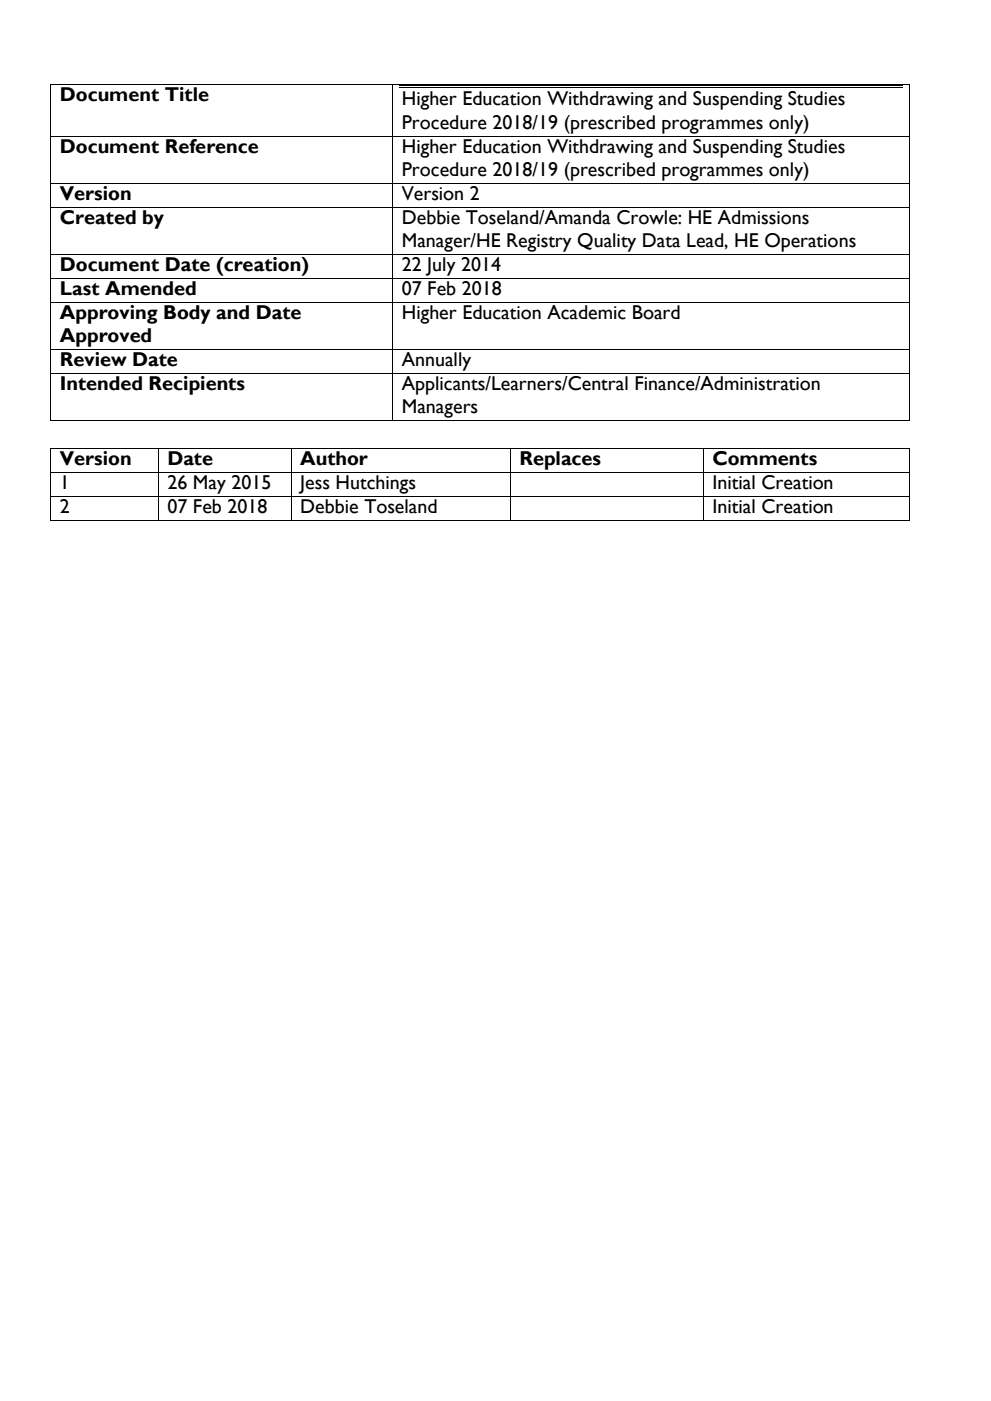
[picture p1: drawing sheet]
<svg xmlns="http://www.w3.org/2000/svg" width="210mm" height="297mm" viewBox="0 0 210 297" stroke-linecap="round" stroke-linejoin="round" font-family="sans-serif">
<defs><g id="words">
<g font-size="4.2">
<text x="12.7" y="21.5">Document Title</text>
<text x="85.1" y="22.4">Higher Education Withdrawing and Suspending Studies</text>
<text x="85.1" y="27.3">Procedure 2018/19 (prescribed programmes only)</text>
<text x="12.7" y="32.3">Document Reference</text>
<text x="85.1" y="32.3">Higher Education Withdrawing and Suspending Studies</text>
<text x="85.1" y="37.3">Procedure 2018/19 (prescribed programmes only)</text>
<text x="12.7" y="42.3">Version</text>
<text x="12.7" y="47.4">Created by</text>
<text x="85.1" y="42.3">Version 2</text>
<text x="85.1" y="47.4">Debbie Toseland/Amanda Crowle: HE Admissions</text>
<text x="85.1" y="52.3">Manager/HE Registry Quality Data Lead, HE Operations</text>
<text x="12.7" y="57.5">Document Date (creation)</text>
<text x="85.1" y="57.5">22 July 2014</text>
<text x="12.7" y="62.5">Last Amended</text>
<text x="85.1" y="62.5">07 Feb 2018</text>
<text x="12.7" y="67.6">Approving Body and Date</text>
<text x="85.1" y="67.6">Higher Education Academic Board</text>
<text x="12.7" y="72.5">Approved</text>
<text x="12.7" y="77.6">Review Date</text>
<text x="85.1" y="77.6">Annually</text>
<text x="12.7" y="82.7">Intended Recipients</text>
<text x="85.1" y="82.7">Applicants/Learners/Central Finance/Administration</text>
<text x="85.1" y="87.6">Managers</text>
<text x="12.7" y="98.6">Version</text>
<text x="35.5" y="98.6">Date</text>
<text x="63.6" y="98.6">Author</text>
<text x="110.1" y="98.6">Replaces</text>
<text x="151" y="98.6">Comments</text>
<text x="12.7" y="103.7">1</text>
<text x="35.5" y="103.7">26 May 2015</text>
<text x="63.6" y="103.7">Jess Hutchings</text>
<text x="151" y="103.7">Initial Creation</text>
<text x="12.7" y="108.8">2</text>
<text x="35.5" y="108.8">07 Feb 2018</text>
<text x="63.6" y="108.8">Debbie Toseland</text>
<text x="151" y="108.8">Initial Creation</text>
</g>
</g></defs>
<g fill="none" stroke="#000" stroke-width=".21">
<path d="M10.8 18v10.7M10.9 17.9h72.3M83.2 18v10.7M83.3 17.9h109.4M84.6 18.1h106.8M84.6 18.5h106.8M192.8 18v10.7M10.8 28.9v9.8M10.8 38.9v4.9M10.9 28.8h72.3M10.9 38.8h72.3M83.2 28.9v9.8"/>
<path d="M83.2 38.9v4.9M83.3 28.8h109.4M83.3 38.8h109.4M192.8 28.9v9.8M192.8 38.9v4.9M10.8 44v9.8M10.8 54v4.9M10.8 59.1v4.9M10.9 43.9h72.3M10.9 53.9h72.3M10.9 59h72.3M83.2 44v9.8"/>
<path d="M83.2 54v4.9M83.2 59.1v4.9M83.3 43.9h109.4M83.3 53.9h109.4M83.3 59h109.4M192.8 44v9.8M192.8 54v4.9M192.8 59.1v4.9M10.8 64.2v9.8M10.8 74.2v4.9M10.8 79.3v9.8M10.9 64.1h72.3"/>
<path d="M10.9 74.1h72.3M10.9 79.2h72.3M83.2 64.2v9.8M83.2 74.2v4.9M83.2 79.3v9.8M83.3 64.1h109.4M83.3 74.1h109.4M83.3 79.2h109.4M192.8 64.2v9.8M192.8 74.2v4.9M192.8 79.3v9.8M10.8 95.1v5"/>
<path d="M10.9 89.2h72.3M10.9 95.1h22.6M33.6 95.1v5M33.7 95.1h27.9M61.7 95.1v5M61.8 95.1h46.3M83.3 89.2h109.4M108.2 95.1v5M108.3 95.1h40.7M149.1 95.1v5M149.2 95.1h43.4M192.7 95.1v5"/>
<path d="M10.8 100.3v4.9M10.8 105.3v5M10.9 100.2h22.6M10.9 105.3h22.6M10.9 110.3h22.6M33.6 100.3v4.9M33.6 105.3v5M33.7 100.2h27.9M33.7 105.3h27.9M33.7 110.3h27.9M61.7 100.3v4.9M61.7 105.3v5"/>
<path d="M61.8 100.2h46.3M61.8 105.3h46.3M61.8 110.3h46.3M108.2 100.3v4.9M108.2 105.3v5M108.3 100.2h40.7M108.3 105.3h40.7M108.3 110.3h40.7M149.1 100.3v4.9M149.1 105.3v5M149.2 100.2h43.4M149.2 105.3h43.4"/>
<path d="M149.2 110.3h43.4M192.7 100.3v4.9M192.7 105.3v5"/>
</g>
<g fill="#000">
<path d="M10.7 17.9h.2v.1h-.2z" fill-rule="evenodd"/>
<path d="M10.7 17.9h.2v.1h-.2z" fill-rule="evenodd"/>
<path d="M83.2 17.9h.1v.1h-.1z" fill-rule="evenodd"/>
<path d="M192.7 17.9h.2v.1h-.2z" fill-rule="evenodd"/>
<path d="M192.7 17.9h.2v.1h-.2z" fill-rule="evenodd"/>
<path d="M10.7 28.7h.2v.2h-.2z" fill-rule="evenodd"/>
<path d="M10.7 38.7h.2v.2h-.2z" fill-rule="evenodd"/>
<path d="M83.2 28.7h.1v.2h-.1z" fill-rule="evenodd"/>
<path d="M83.2 38.7h.1v.2h-.1z" fill-rule="evenodd"/>
<path d="M192.7 28.7h.2v.2h-.2z" fill-rule="evenodd"/>
<path d="M192.7 38.7h.2v.2h-.2z" fill-rule="evenodd"/>
<path d="M10.7 43.8h.2v.2h-.2z" fill-rule="evenodd"/>
<path d="M10.7 53.8h.2v.2h-.2z" fill-rule="evenodd"/>
<path d="M10.7 58.9h.2v.2h-.2z" fill-rule="evenodd"/>
<path d="M83.2 43.8h.1v.2h-.1z" fill-rule="evenodd"/>
<path d="M83.2 53.8h.1v.2h-.1z" fill-rule="evenodd"/>
<path d="M83.2 58.9h.1v.2h-.1z" fill-rule="evenodd"/>
<path d="M192.7 43.8h.2v.2h-.2z" fill-rule="evenodd"/>
<path d="M192.7 53.8h.2v.2h-.2z" fill-rule="evenodd"/>
<path d="M192.7 58.9h.2v.2h-.2z" fill-rule="evenodd"/>
<path d="M10.7 64h.2v.2h-.2z" fill-rule="evenodd"/>
<path d="M10.7 74h.2v.2h-.2z" fill-rule="evenodd"/>
<path d="M10.7 79.1h.2v.2h-.2z" fill-rule="evenodd"/>
<path d="M83.2 64h.1v.2h-.1z" fill-rule="evenodd"/>
<path d="M83.2 74h.1v.2h-.1z" fill-rule="evenodd"/>
<path d="M83.2 79.1h.1v.2h-.1z" fill-rule="evenodd"/>
<path d="M192.7 64h.2v.2h-.2z" fill-rule="evenodd"/>
<path d="M192.7 74h.2v.2h-.2z" fill-rule="evenodd"/>
<path d="M192.7 79.1h.2v.2h-.2z" fill-rule="evenodd"/>
<path d="M10.7 89.1h.2v.2h-.2z" fill-rule="evenodd"/>
<path d="M10.7 89.1h.2v.2h-.2z" fill-rule="evenodd"/>
<path d="M10.7 95h.2v.1h-.2z" fill-rule="evenodd"/>
<path d="M10.7 95h.2v.1h-.2z" fill-rule="evenodd"/>
<path d="M33.5 95h.2v.1h-.2z" fill-rule="evenodd"/>
<path d="M61.6 95h.2v.1h-.2z" fill-rule="evenodd"/>
<path d="M83.2 89.1h.1v.2h-.1z" fill-rule="evenodd"/>
<path d="M108.1 95h.2v.1h-.2z" fill-rule="evenodd"/>
<path d="M149 95h.2v.1h-.2z" fill-rule="evenodd"/>
<path d="M192.7 95h.1v.1h-.1z" fill-rule="evenodd"/>
<path d="M192.7 95h.1v.1h-.1z" fill-rule="evenodd"/>
<path d="M192.7 89.1h.2v.2h-.2z" fill-rule="evenodd"/>
<path d="M192.7 89.1h.2v.2h-.2z" fill-rule="evenodd"/>
<path d="M10.7 100.1h.2v.2h-.2z" fill-rule="evenodd"/>
<path d="M10.7 105.2h.2v.1h-.2z" fill-rule="evenodd"/>
<path d="M10.7 110.3h.2v.1h-.2z" fill-rule="evenodd"/>
<path d="M10.7 110.3h.2v.1h-.2z" fill-rule="evenodd"/>
<path d="M33.5 100.1h.2v.2h-.2z" fill-rule="evenodd"/>
<path d="M33.5 105.2h.2v.1h-.2z" fill-rule="evenodd"/>
<path d="M33.5 110.3h.2v.1h-.2z" fill-rule="evenodd"/>
<path d="M61.6 100.1h.2v.2h-.2z" fill-rule="evenodd"/>
<path d="M61.6 105.2h.2v.1h-.2z" fill-rule="evenodd"/>
<path d="M61.6 110.3h.2v.1h-.2z" fill-rule="evenodd"/>
<path d="M108.1 100.1h.2v.2h-.2z" fill-rule="evenodd"/>
<path d="M108.1 105.2h.2v.1h-.2z" fill-rule="evenodd"/>
<path d="M108.1 110.3h.2v.1h-.2z" fill-rule="evenodd"/>
<path d="M149 100.1h.2v.2h-.2z" fill-rule="evenodd"/>
<path d="M149 105.2h.2v.1h-.2z" fill-rule="evenodd"/>
<path d="M149 110.3h.2v.1h-.2z" fill-rule="evenodd"/>
<path d="M192.7 100.1h.1v.2h-.1z" fill-rule="evenodd"/>
<path d="M192.7 105.2h.1v.1h-.1z" fill-rule="evenodd"/>
<path d="M192.7 110.3h.1v.1h-.1z" fill-rule="evenodd"/>
<path d="M192.7 110.3h.1v.1h-.1z" fill-rule="evenodd"/>
</g>
<use href="#words"/>
</svg>
